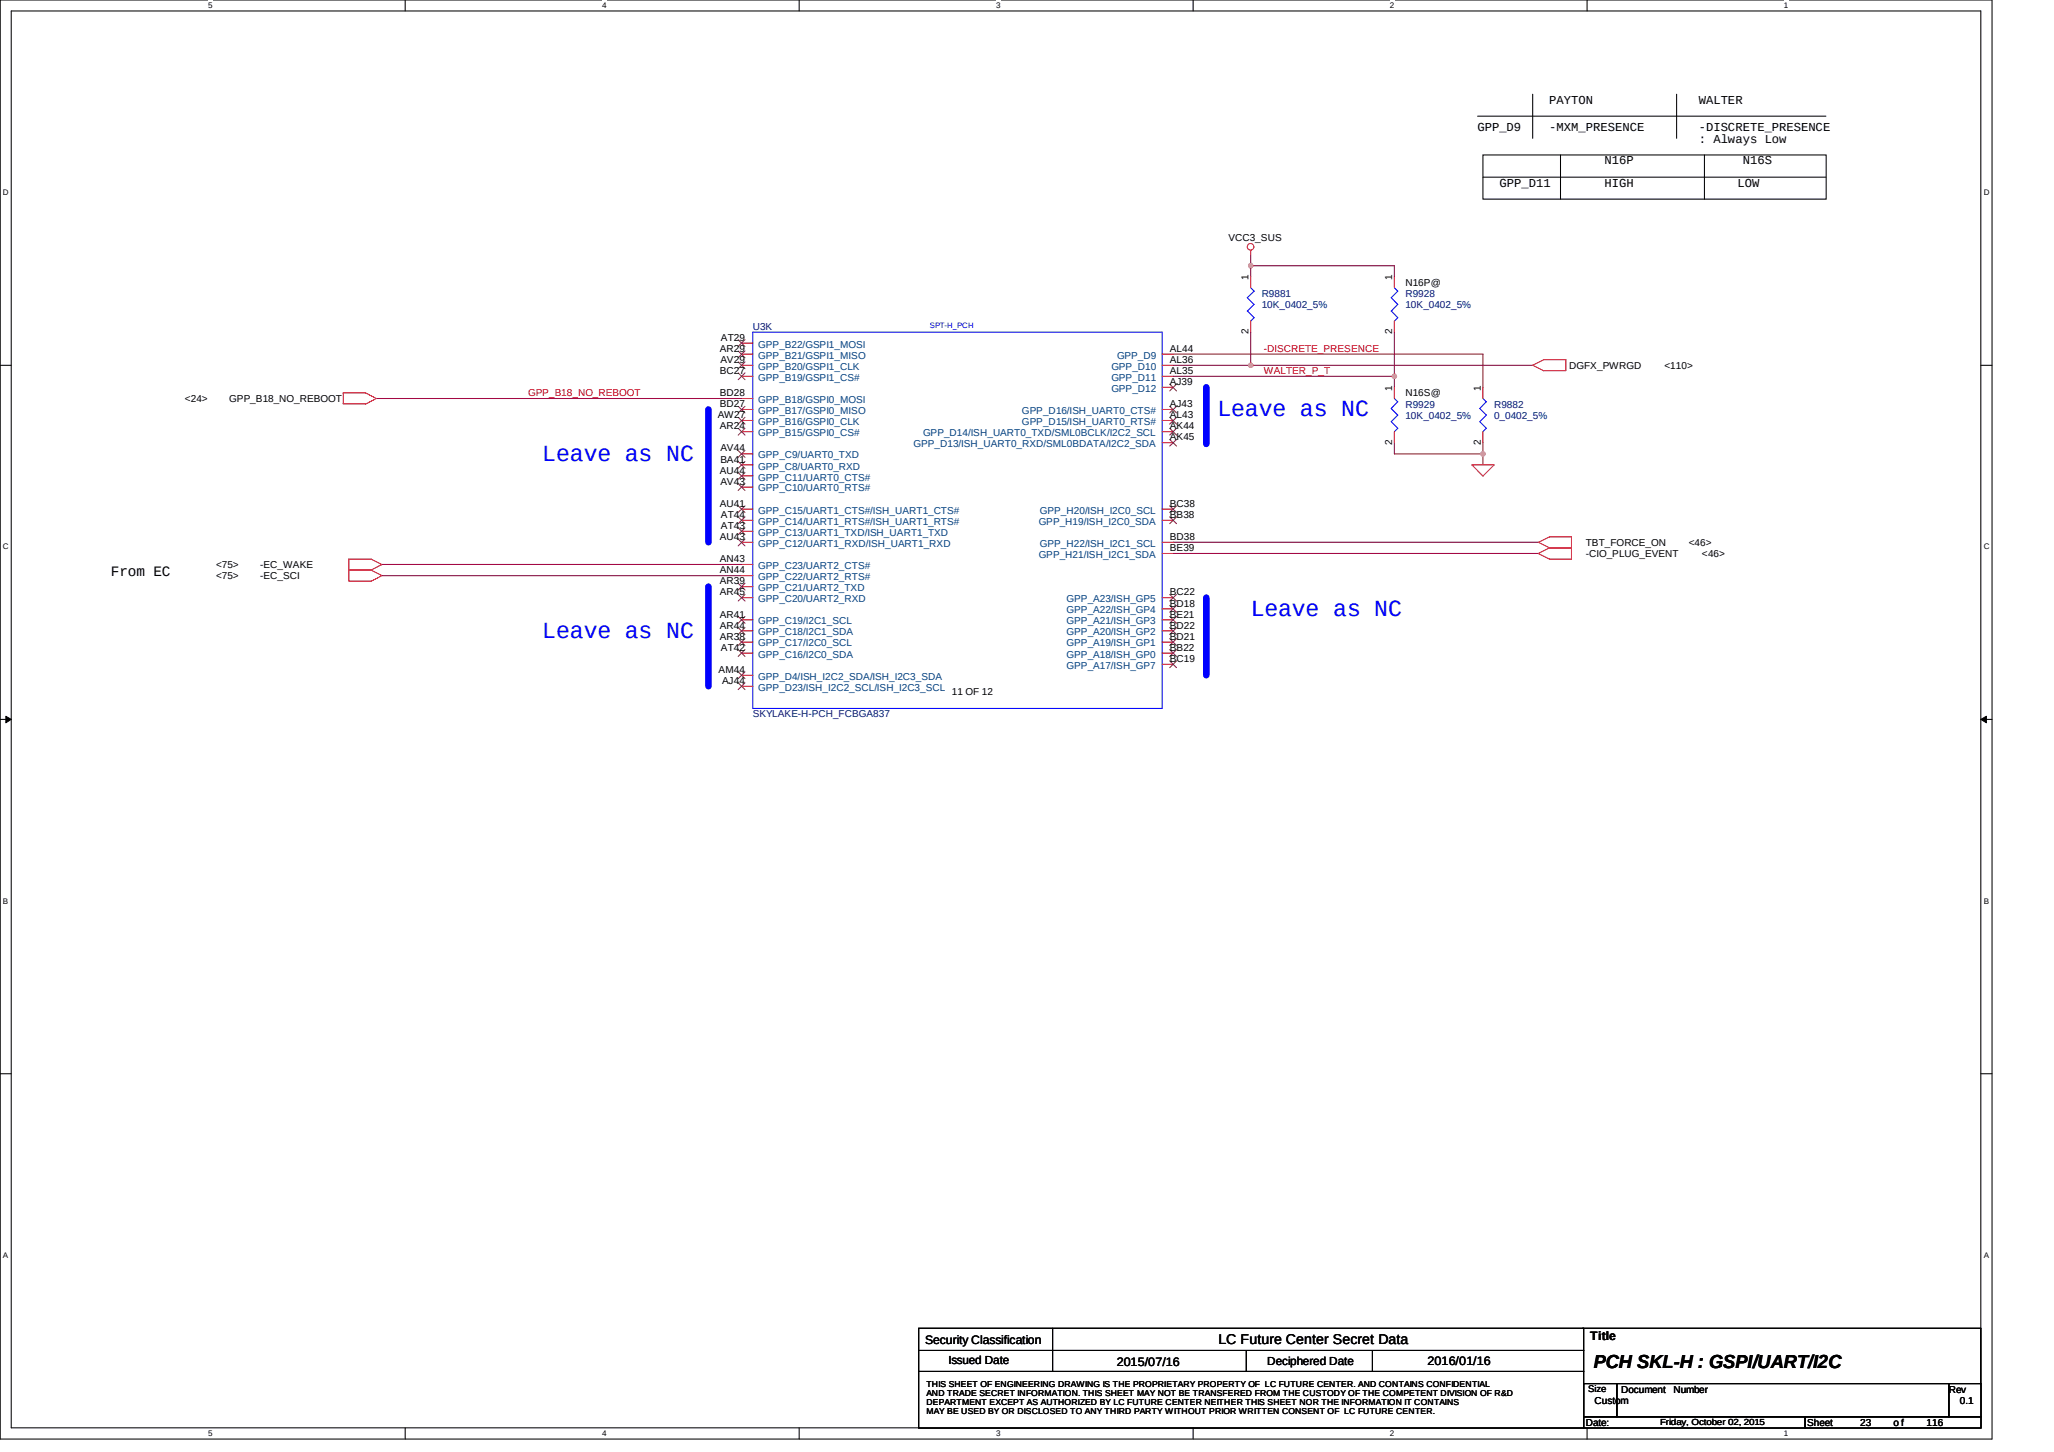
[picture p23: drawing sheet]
<svg xmlns="http://www.w3.org/2000/svg" width="297mm" height="210mm" viewBox="0 0 297 210" stroke-linecap="round" stroke-linejoin="round" font-family="sans-serif">
<defs><g id="words">
<g font-size="3.4" fill="#00f">
<text x="176.1" y="60.2">Leave as NC</text>
<text x="78.4" y="66.6">Leave as NC</text>
<text x="180.9" y="89">Leave as NC</text>
<text x="78.4" y="92.2">Leave as NC</text>
</g>
<text font-size="2.7" x="230.5" y="197.7">PCH SKL-H : GSPI/UART/I2C</text>
<text font-size="2.1" x="16.1" y="83.2">From EC</text>
<text font-size="2" x="176.2" y="194.3">LC Future Center Secret Data</text>
<g font-size="1.8">
<text x="224" y="15">PAYTON</text>
<text x="245.7" y="15">WALTER</text>
<text x="213.7" y="19">GPP_D9</text>
<text x="224" y="19">-MXM_PRESENCE</text>
<text x="232.1" y="23.8">N16P</text>
<text x="245.7" y="19">-DISCRETE_PRESENCE</text>
<text x="245.7" y="20.7">: Always Low</text>
<text x="252.1" y="23.8">N16S</text>
<text x="216.9" y="27">GPP_D11</text>
<text x="232.1" y="27">HIGH</text>
<text x="251.3" y="27">LOW</text>
<text x="133.8" y="194.2">Security Classification</text>
<text x="161.5" y="197.5">2015/07/16</text>
<text x="206.4" y="197.3">2016/01/16</text>
<text x="230" y="193.8">Title</text>
</g>
<g font-size="1.7">
<text x="137.2" y="197.2">Issued Date</text>
<text x="183.3" y="197.4">Deciphered Date</text>
</g>
<g font-size="1.4">
<text x="177.7" y="34.9">VCC3_SUS</text>
<text x="180.6" y="40.5" transform="rotate(-90 180.6 40.5)">1</text>
<text x="201.3" y="40.5" transform="rotate(-90 201.3 40.5)">1</text>
<text x="203.3" y="41.3">N16P@</text>
<text x="104.1" y="50.9">AR29</text>
<text x="104.2" y="52.5">AV29</text>
<text x="104.2" y="49.3">AT29</text>
<text x="169.2" y="50.9">AL44</text>
<text x="169.2" y="52.5">AL36</text>
<text x="180.6" y="48.3" transform="rotate(-90 180.6 48.3)">2</text>
<text x="201.3" y="48.3" transform="rotate(-90 201.3 48.3)">2</text>
<text x="226.9" y="53.3">DGFX_PWRGD</text>
<text x="240.7" y="53.3">&lt;110&gt;</text>
<text x="26.7" y="58.1">&lt;24&gt;</text>
<text x="33.2" y="58.1">GPP_B18_NO_REBOOT</text>
<text x="104.1" y="54.1">BC27</text>
<text x="104.1" y="57.3">BD28</text>
<text x="104.1" y="58.9">BD27</text>
<text x="169.2" y="54.1">AL35</text>
<text x="169.2" y="55.7">AJ39</text>
<text x="169.2" y="58.9">AJ43</text>
<text x="201.3" y="56.5" transform="rotate(-90 201.3 56.5)">1</text>
<text x="203.3" y="57.3">N16S@</text>
<text x="214.1" y="56.5" transform="rotate(-90 214.1 56.5)">1</text>
<text x="103.8" y="60.5">AW27</text>
<text x="104.1" y="62.1">AR24</text>
<text x="104.2" y="65.3">AV44</text>
<text x="169.2" y="60.5">AL43</text>
<text x="169.2" y="62.1">AK44</text>
<text x="169.2" y="63.7">AK45</text>
<text x="201.3" y="64.3" transform="rotate(-90 201.3 64.3)">2</text>
<text x="214.1" y="64.3" transform="rotate(-90 214.1 64.3)">2</text>
<text x="104.1" y="68.5">AU44</text>
<text x="104.2" y="66.9">BA41</text>
<text x="104.2" y="70.1">AV43</text>
<text x="104.1" y="73.3">AU41</text>
<text x="104.2" y="74.9">AT44</text>
<text x="104.2" y="76.5">AT43</text>
<text x="169.2" y="73.3">BC38</text>
<text x="169.2" y="74.9">BB38</text>
<text x="31.3" y="83.7">&lt;75&gt;</text>
<text x="31.3" y="82.1">&lt;75&gt;</text>
<text x="37.6" y="83.7">-EC_SCI</text>
<text x="37.6" y="82.1">-EC_WAKE</text>
<text x="104.1" y="78.1">AU43</text>
<text x="104.1" y="81.3">AN43</text>
<text x="104.1" y="82.9">AN44</text>
<text x="169.2" y="78.1">BD38</text>
<text x="169.2" y="79.7">BE39</text>
<text x="229.3" y="78.9">TBT_FORCE_ON</text>
<text x="229.3" y="80.5">-CIO_PLUG_EVENT</text>
<text x="244.2" y="78.9">&lt;46&gt;</text>
<text x="246.1" y="80.5">&lt;46&gt;</text>
<text x="104.1" y="84.5">AR39</text>
<text x="104.1" y="86.1">AR45</text>
<text x="104.1" y="89.3">AR41</text>
<text x="169.2" y="86.1">BC22</text>
<text x="169.2" y="87.7">BD18</text>
<text x="169.2" y="89.3">BE21</text>
<text x="104.1" y="90.9">AR44</text>
<text x="104.1" y="92.5">AR38</text>
<text x="104.2" y="94.1">AT42</text>
<text x="169.2" y="90.9">BD22</text>
<text x="169.2" y="92.5">BD21</text>
<text x="169.2" y="94.1">BB22</text>
<text x="169.2" y="95.7">BC19</text>
<text x="103.9" y="97.3">AM44</text>
<text x="104.4" y="98.9">AJ44</text>
<text x="137.7" y="100.5">11 OF 12</text>
<text x="229.7" y="201.3">Size</text>
<text x="230.6" y="202.9">Custom</text>
<text x="234.5" y="201.3">Document</text>
<text x="242" y="201.3">Number</text>
<text x="281.8" y="201.3">Rev</text>
<text x="283.4" y="202.9">0.1</text>
<text x="229.3" y="206.1">Date:</text>
<text x="261.3" y="206.1">Sheet</text>
<text x="269" y="206.1">23</text>
<text x="273.8" y="206.1">o f</text>
<text x="278.6" y="206.1">116</text>
</g>
<g font-size="1.4" fill="#000080">
<text x="108.9" y="47.7">U3K</text>
<text x="182.5" y="42.9">R9881</text>
<text x="182.5" y="44.5">10K_0402_5%</text>
<text x="203.3" y="42.9">R9928</text>
<text x="203.3" y="44.5">10K_0402_5%</text>
<text x="203.3" y="58.9">R9929</text>
<text x="216.1" y="58.9">R9882</text>
<text x="203.3" y="60.5">10K_0402_5%</text>
<text x="216.1" y="60.5">0_0402_5%</text>
<text x="108.9" y="103.7">SKYLAKE-H-PCH_FCBGA837</text>
</g>
<g font-size="1.4" fill="#004080">
<text x="109.6" y="50.2">GPP_B22/GSPI1_MOSI</text>
<text x="109.6" y="51.9">GPP_B21/GSPI1_MISO</text>
<text x="109.6" y="53.4">GPP_B20/GSPI1_CLK</text>
<text x="160.7" y="53.4">GPP_D10</text>
<text x="161.5" y="51.9">GPP_D9</text>
<text x="109.6" y="55">GPP_B19/GSPI1_CS#</text>
<text x="109.6" y="58.2">GPP_B18/GSPI0_MOSI</text>
<text x="109.6" y="59.9">GPP_B17/GSPI0_MISO</text>
<text x="147.8" y="59.9">GPP_D16/ISH_UART0_CTS#</text>
<text x="160.7" y="55">GPP_D11</text>
<text x="160.7" y="56.7">GPP_D12</text>
<text x="109.6" y="61.5">GPP_B16/GSPI0_CLK</text>
<text x="109.6" y="63.1">GPP_B15/GSPI0_CS#</text>
<text x="132.1" y="64.7">GPP_D13/ISH_UART0_RXD/SML0BDATA/I2C2_SDA</text>
<text x="133.5" y="63.1">GPP_D14/ISH_UART0_TXD/SML0BCLK/I2C2_SCL</text>
<text x="147.8" y="61.5">GPP_D15/ISH_UART0_RTS#</text>
<text x="109.6" y="66.3">GPP_C9/UART0_TXD</text>
<text x="109.6" y="67.9">GPP_C8/UART0_RXD</text>
<text x="109.6" y="69.5">GPP_C11/UART0_CTS#</text>
<text x="109.6" y="71">GPP_C10/UART0_RTS#</text>
<text x="109.6" y="74.3">GPP_C15/UART1_CTS#/ISH_UART1_CTS#</text>
<text x="109.6" y="75.8">GPP_C14/UART1_RTS#/ISH_UART1_RTS#</text>
<text x="109.6" y="77.5">GPP_C13/UART1_TXD/ISH_UART1_TXD</text>
<text x="150.2" y="75.8">GPP_H19/ISH_I2C0_SDA</text>
<text x="150.4" y="74.3">GPP_H20/ISH_I2C0_SCL</text>
<text x="109.6" y="79.1">GPP_C12/UART1_RXD/ISH_UART1_RXD</text>
<text x="109.6" y="82.3">GPP_C23/UART2_CTS#</text>
<text x="109.6" y="83.9">GPP_C22/UART2_RTS#</text>
<text x="150.2" y="80.6">GPP_H21/ISH_I2C1_SDA</text>
<text x="150.4" y="79.1">GPP_H22/ISH_I2C1_SCL</text>
<text x="109.6" y="85.4">GPP_C21/UART2_TXD</text>
<text x="109.6" y="87.1">GPP_C20/UART2_RXD</text>
<text x="154.2" y="87.1">GPP_A23/ISH_GP5</text>
<text x="154.2" y="88.7">GPP_A22/ISH_GP4</text>
<text x="109.6" y="90.3">GPP_C19/I2C1_SCL</text>
<text x="109.6" y="91.9">GPP_C18/I2C1_SDA</text>
<text x="109.6" y="93.5">GPP_C17/I2C0_SCL</text>
<text x="109.6" y="95.1">GPP_C16/I2C0_SDA</text>
<text x="154.2" y="90.3">GPP_A21/ISH_GP3</text>
<text x="154.2" y="91.9">GPP_A20/ISH_GP2</text>
<text x="154.2" y="93.5">GPP_A19/ISH_GP1</text>
<text x="154.2" y="95.1">GPP_A18/ISH_GP0</text>
<text x="109.6" y="98.2">GPP_D4/ISH_I2C2_SDA/ISH_I2C3_SDA</text>
<text x="109.6" y="99.9">GPP_D23/ISH_I2C2_SCL/ISH_I2C3_SCL</text>
<text x="154.2" y="96.7">GPP_A17/ISH_GP7</text>
</g>
<g font-size="1.4" fill="#f00">
<text x="182.8" y="50.8">-DISCRETE_PRESENCE</text>
<text x="76.4" y="57.2">GPP_B18_NO_REBOOT</text>
<text x="182.8" y="54">WALTER_P_T</text>
</g>
<text font-size="1.3" x="240.1" y="206">Friday, October 02, 2015</text>
<g font-size="1.2">
<text x="30.1" y="1.2">5</text>
<text x="87.1" y="1.2">4</text>
<text x="144" y="1.2">3</text>
<text x="201" y="1.2">2</text>
<text x="258" y="1.2">1</text>
<text x=".4" y="28.2">D</text>
<text x="286.9" y="28.2">D</text>
<text x=".4" y="79.4">C</text>
<text x="286.9" y="79.4">C</text>
<text x=".4" y="130.6">B</text>
<text x="286.9" y="130.6">B</text>
<text x=".4" y="181.8">A</text>
<text x="286.9" y="181.8">A</text>
<text x="134" y="200.5">THIS SHEET OF ENGINEERING DRAWING IS THE PROPRIETARY PROPERTY OF LC FUTURE CENTER. AND CONTAINS CONFIDENTIAL</text>
<text x="134" y="201.8">AND TRADE SECRET INFORMATION. THIS SHEET MAY NOT BE TRANSFERED FROM THE CUSTODY OF THE COMPETENT DIVISION OF R&amp;D</text>
<text x="134" y="203.1">DEPARTMENT EXCEPT AS AUTHORIZED BY LC FUTURE CENTER NEITHER THIS SHEET NOR THE INFORMATION IT CONTAINS</text>
<text x="30.1" y="207.6">5</text>
<text x="87.1" y="207.6">4</text>
<text x="134" y="204.4">MAY BE USED BY OR DISCLOSED TO ANY THIRD PARTY WITHOUT PRIOR WRITTEN CONSENT OF LC FUTURE CENTER.</text>
<text x="144" y="207.6">3</text>
<text x="201" y="207.6">2</text>
<text x="258" y="207.6">1</text>
</g>
<text font-size="1.1" fill="#00f" x="134.4" y="47.4">SPT-H_PCH</text>
</g></defs>
<path d="M0 0h288.1v208h-288.1zM1.6 1.6h284.9v204.8h-284.9z" fill="none" stroke="#000" stroke-width=".15"/>
<g fill="#fff">
<path d="M30.1 .1h.7v1.3h-.7z" fill-rule="evenodd"/>
<path d="M30.1 206.6h.7v1.3h-.7z" fill-rule="evenodd"/>
</g>
<path d="M58.6 0v1.6M58.6 206.4v1.6" fill="none" stroke="#000" stroke-width=".15"/>
<g fill="#fff">
<path d="M87.1 .1h.6v1.3h-.6z" fill-rule="evenodd"/>
<path d="M87.1 206.6h.6v1.3h-.6z" fill-rule="evenodd"/>
</g>
<path d="M115.6 0v1.6M115.6 206.4v1.6" fill="none" stroke="#000" stroke-width=".15"/>
<g fill="#fff">
<path d="M144 .1h.7v1.3h-.7z" fill-rule="evenodd"/>
<path d="M144 206.6h.7v1.3h-.7z" fill-rule="evenodd"/>
</g>
<path d="M172.5 0v1.6M172.5 206.4v1.6" fill="none" stroke="#000" stroke-width=".15"/>
<g fill="#fff">
<path d="M201 .1h.6v1.3h-.6z" fill-rule="evenodd"/>
<path d="M201 206.6h.6v1.3h-.6z" fill-rule="evenodd"/>
</g>
<path d="M229.5 0v1.6M229.5 206.4v1.6" fill="none" stroke="#000" stroke-width=".15"/>
<g fill="#fff">
<path d="M258 .1h.6v1.3h-.6z" fill-rule="evenodd"/>
<path d="M258 206.6h.6v1.3h-.6z" fill-rule="evenodd"/>
<path d="M.4 27.2h.9v1.3h-.9z" fill-rule="evenodd"/>
<path d="M286.9 27.2h.8v1.3h-.8z" fill-rule="evenodd"/>
<path d="M.4 78.4h.9v1.3h-.9z" fill-rule="evenodd"/>
<path d="M286.9 78.4h.8v1.3h-.8z" fill-rule="evenodd"/>
</g>
<path d="M0 52.8h1.6M286.5 52.8h1.6" fill="none" stroke="#000" stroke-width=".15"/>
<g fill="#fff">
<path d="M.4 129.6h.8v1.3h-.8z" fill-rule="evenodd"/>
<path d="M286.9 129.6h.8v1.3h-.8z" fill-rule="evenodd"/>
</g>
<path d="M0 104h1.6M286.5 104h1.6" fill="none" stroke="#000" stroke-width=".15"/>
<path d="M.8 103.5l.8 .5-.8 .5zM286.5 104l.8-.5v1z" fill="#000"/>
<path d="M.8 103.5l.8 .5-.8 .5zM286.5 104l.8-.5v1z" fill="none" stroke="#000" stroke-width=".14"/>
<g fill="#fff">
<path d="M.4 180.8h.8v1.3h-.8z" fill-rule="evenodd"/>
<path d="M286.9 180.8h.8v1.3h-.8z" fill-rule="evenodd"/>
</g>
<path d="M213.7 16.8h50.4M221.7 13.6v6.4M242.5 13.6v6.4M214.5 22.4h49.6v6.4h-49.6zM214.5 25.6h49.6M225.7 22.4v6.4M246.5 22.4v6.4M0 155.2h1.6M286.5 155.2h1.6" fill="none" stroke="#000" stroke-width=".15"/>
<path d="M102.4 59.2v19.2M174.4 56v8.2M102.4 84.8v14.4M174.4 86.4v11.2" fill="none" stroke="#00f" stroke-width=".95"/>
<path d="M180.9 36.8v1.6M54.4 57.6h52.8M169.7 51.2h44.8M169.7 52.8h52M180.9 48v4.8M55.2 81.6h52M55.2 83.2h52" fill="none" stroke="#800040" stroke-width=".15"/>
<circle cx="180.9" cy="52.8" r=".32" fill="#f0f"/>
<circle cx="180.9" cy="52.8" r=".32" fill="none" stroke="#f0f" stroke-width=".15"/>
<path d="M201.6 48v6.4h-31.9M214.5 51.2v4.8M214.5 64v1.6" fill="none" stroke="#800040" stroke-width=".15"/>
<circle cx="201.6" cy="54.4" r=".32" fill="#f0f"/>
<circle cx="201.6" cy="54.4" r=".32" fill="none" stroke="#f0f" stroke-width=".15"/>
<path d="M201.6 54.4v1.6M201.6 64v1.6h12.9v1.6" fill="none" stroke="#800040" stroke-width=".15"/>
<circle cx="214.5" cy="65.6" r=".32" fill="#f0f"/>
<circle cx="214.5" cy="65.6" r=".32" fill="none" stroke="#f0f" stroke-width=".15"/>
<path d="M180.9 38.4h20.7v1.6" fill="none" stroke="#800040" stroke-width=".15"/>
<circle cx="180.9" cy="38.4" r=".32" fill="#f0f"/>
<circle cx="180.9" cy="38.4" r=".32" fill="none" stroke="#f0f" stroke-width=".15"/>
<path d="M180.9 38.4v1.6M169.7 78.4h52.8M169.7 80h52.8" fill="none" stroke="#800040" stroke-width=".15"/>
<g fill="none" stroke="#f00" stroke-width=".15">
<path d="M180.9 36.2v.6M52.8 58.4h-3.2v-1.6h3.2l1.6 .8-1.6 .8M107.2 49.6h1.7M107.2 51.2h1.7M107.2 52.8h1.7M107.2 54.4h1.7M107.2 57.6h1.7M107.2 59.2h1.7M168.1 51.2h1.6M168.1 52.8h1.6M168.1 54.4h1.6M168.1 59.2h1.6"/>
<path d="M168.1 56h1.6M180.9 40v1.6M180.9 46.4v1.6M201.6 40v1.6M201.6 46.4v1.6M201.6 56v1.6M214.5 56v1.6M223.3 53.6h3.1v-1.6h-3.1l-1.6 .8 1.6 .8M107.2 67.2h1.7M107.2 60.8h1.7M107.2 62.4h1.7M107.2 65.6h1.7"/>
<path d="M107.2 68.8h1.7M107.2 70.4h1.7M107.2 73.6h1.7M107.2 75.2h1.7M107.2 76.8h1.7M107.2 78.4h1.7M168.1 60.8h1.6M168.1 62.4h1.6M168.1 73.6h1.6M168.1 75.2h1.6M168.1 78.4h1.6M168.1 64h1.6"/>
<path d="M201.6 62.4v1.6M212.9 67.2h3.2l-1.6 1.6zM214.5 62.4v1.6M222.5 78.4l1.6 .8-1.6 .8 1.6 .8M224 77.6h3.3v3.2h-3.3M224 79.2h3.3M224.1 77.6l-1.6 .8M50.4 82.4h3.3M53.7 82.4l1.5 .8-1.5 .8M55.2 81.6l-1.5-.8h-3.3v3.2h3.3M55.2 81.6l-1.5 .8M107.2 81.6h1.7"/>
<path d="M107.2 83.2h1.7M107.2 84.8h1.7M107.2 86.4h1.7M107.2 89.6h1.7M107.2 91.2h1.7M107.2 92.8h1.7M107.2 94.4h1.7M107.2 97.6h1.7M107.2 99.2h1.7M168.1 86.4h1.6M168.1 89.6h1.6M168.1 91.2h1.6"/>
<path d="M168.1 92.8h1.6M168.1 94.4h1.6M168.1 80h1.6M168.1 88h1.6M168.1 96h1.6"/>
<circle cx="180.8" cy="35.7" r=".48"/>
</g>
<path d="M132.9 192h96.1v3.2h-96.1zM132.9 195.2h96.1v3.1h-96.1zM132.9 198.3h96.1v8.1h-96.1zM152.2 192v6.3M180.2 195.2v3.1M198.5 195.2v3.1M228.8 192h57.7v8M229 200h4.8v4.8h-4.8zM229 204.8h32.1v1.6h-32.1zM233.8 200h48v4.8h-48zM261 204.8h25.5v1.6h-25.5zM281.8 200h4.7v4.8h-4.7z" fill="none" stroke="#000" stroke-width=".15"/>
<path d="M108.9 48h59.2v54.4h-59.2zM180.4 44.9l1 1-.5 .5M180.9 41.6l.5 .5-1 .9 1 1M181.4 44l-1 1M201.2 44.9l.9 1-.5 .5M201.6 41.6l.5 .5-.9 .9 .9 1M201.6 57.6l.5 .5M202.1 44l-.9 1M202.1 58.1l-.9 1 .9 .9-.9 1 .9 .9-.5 .5M214.5 57.6l.4 .5M214.9 58.1l-.9 1 .9 .9-.9 1 .9 .9-.4 .5" fill="none" stroke="#00f" stroke-width=".15"/>
<g fill="none" stroke="#804000" stroke-width=".14">
<path d="M106.8 49.1l.9 1M106.8 50.7l.9 1M106.8 52.3l.9 1M106.8 53.9l.9 1M106.8 58.7l.9 1M107.7 49.1l-.9 1M107.7 50.7l-.9 1M107.7 52.3l-.9 1M107.7 53.9l-.9 1M107.7 58.7l-.9 1M169.2 55.5l.9 1M169.2 58.7l.9 1"/>
<path d="M170.1 55.5l-.9 1M170.1 58.7l-.9 1M106.8 60.3l.9 1M106.8 61.9l.9 1M106.8 65.1l.9 1M106.8 66.7l.9 1M106.8 68.3l.9 1M106.8 69.9l.9 1M106.8 73.1l.9 1M106.8 74.7l.9 1M106.8 76.3l.9 1M106.8 77.9l.9 1"/>
<path d="M107.7 60.3l-.9 1M107.7 61.9l-.9 1M107.7 65.1l-.9 1M107.7 66.7l-.9 1M107.7 68.3l-.9 1M107.7 69.9l-.9 1M107.7 73.1l-.9 1M107.7 74.7l-.9 1M107.7 76.3l-.9 1M107.7 77.9l-.9 1M169.2 60.3l.9 1M169.2 61.9l.9 1"/>
<path d="M169.2 63.5l.9 1M169.2 73.1l.9 1M169.2 74.7l.9 1M170.1 60.3l-.9 1M170.1 61.9l-.9 1M170.1 63.5l-.9 1M170.1 73.1l-.9 1M170.1 74.7l-.9 1M106.8 84.3l.9 1M106.8 85.9l.9 1M106.8 89.1l.9 1M106.8 90.7l.9 1"/>
<path d="M106.8 92.3l.9 1M106.8 93.9l.9 1M106.8 97.1l.9 1M106.8 98.7l.9 1M107.7 84.3l-.9 1M107.7 85.9l-.9 1M107.7 89.1l-.9 1M107.7 90.7l-.9 1M107.7 92.3l-.9 1M107.7 93.9l-.9 1M107.7 97.1l-.9 1M107.7 98.7l-.9 1"/>
<path d="M169.2 85.9l.9 1M169.2 87.5l.9 1M169.2 89.1l.9 1M169.2 90.7l.9 1M169.2 92.3l.9 1M169.2 93.9l.9 1M169.2 95.5l.9 1M170.1 85.9l-.9 1M170.1 87.5l-.9 1M170.1 89.1l-.9 1M170.1 90.7l-.9 1M170.1 92.3l-.9 1"/>
<path d="M170.1 93.9l-.9 1M170.1 95.5l-.9 1"/>
</g>
<circle cx="180.9" cy="52.8" r=".32" fill="#f0f"/>
<circle cx="180.9" cy="52.8" r=".32" fill="none" stroke="#f0f" stroke-width=".15"/>
<circle cx="201.6" cy="54.4" r=".32" fill="#f0f"/>
<circle cx="201.6" cy="54.4" r=".32" fill="none" stroke="#f0f" stroke-width=".15"/>
<circle cx="214.5" cy="65.6" r=".32" fill="#f0f"/>
<circle cx="214.5" cy="65.6" r=".32" fill="none" stroke="#f0f" stroke-width=".15"/>
<circle cx="180.9" cy="38.4" r=".32" fill="#f0f"/>
<circle cx="180.9" cy="38.4" r=".32" fill="none" stroke="#f0f" stroke-width=".15"/>
<use href="#words"/>
</svg>
